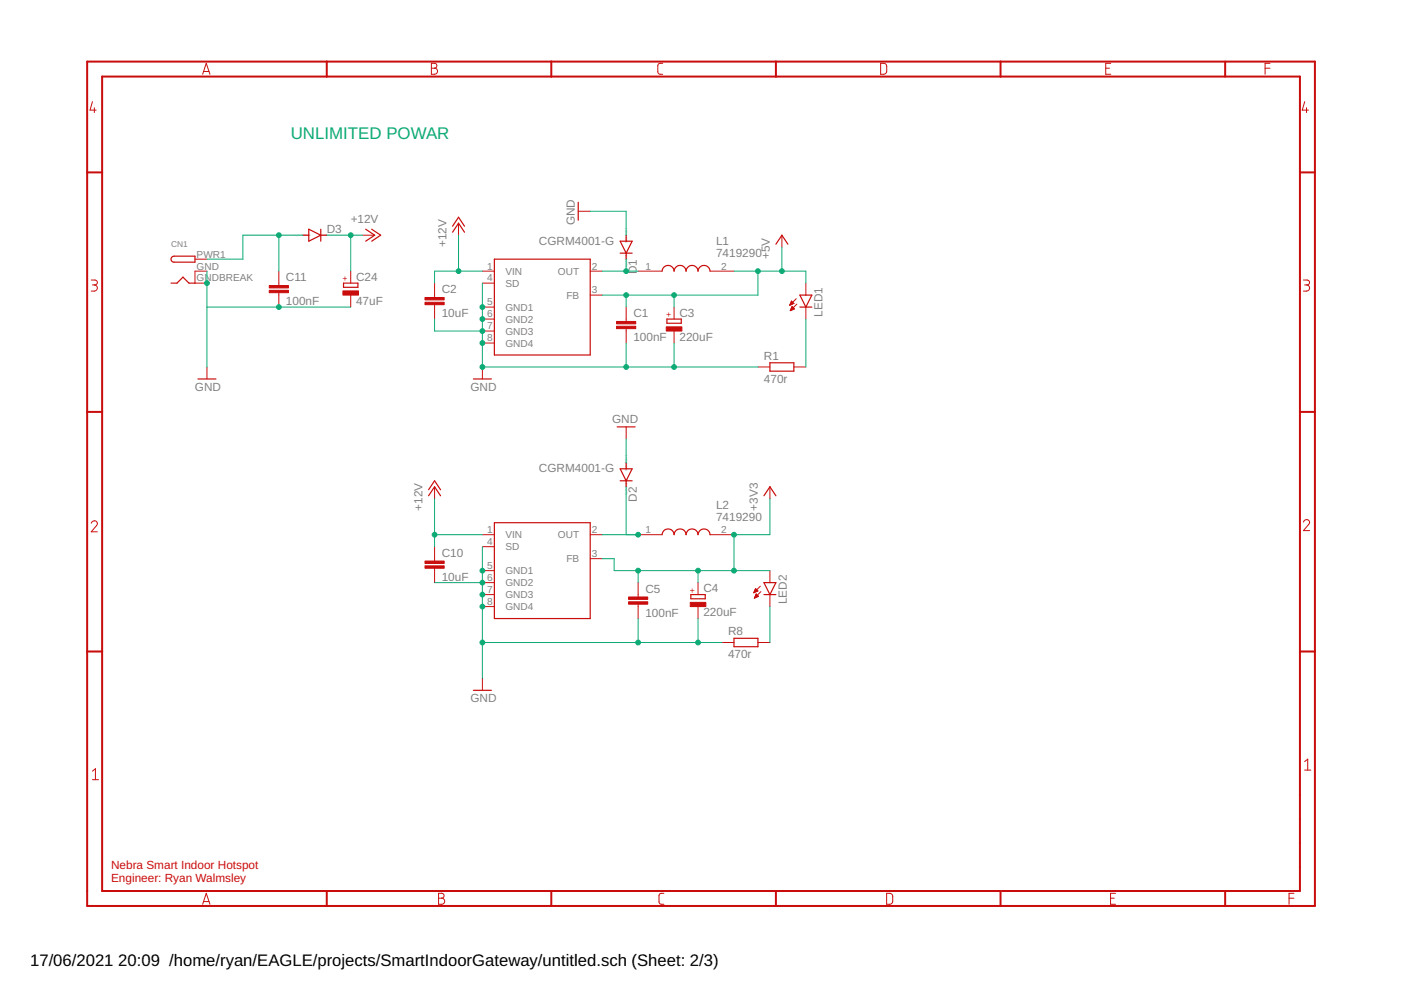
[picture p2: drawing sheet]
<svg xmlns="http://www.w3.org/2000/svg" width="297mm" height="210mm" viewBox="0 0 297 210" stroke-linecap="round" stroke-linejoin="round" font-family="sans-serif">
<defs><g id="words">
<text font-size="3.6" fill="#0dab76" x="61.7" y="29.6">UNLIMITED POWAR</text>
<g font-size="3.5">
<text x="6.4" y="204.7">17/06/2021</text>
<text x="25.1" y="204.7">20:09 /home/ryan/EAGLE/projects/SmartIndoorGateway/untitled.sch (Sheet: 2/3)</text>
</g>
<g font-size="2.5" fill="#808080">
<text x="74.4" y="47.3">+12V</text>
<text x="121.8" y="47.8" transform="rotate(-90 121.8 47.8)">GND</text>
<text x="69.3" y="49.4">D3</text>
<text x="94.7" y="52.4" transform="rotate(-90 94.7 52.4)">+12V</text>
<text x="114.3" y="51.9">CGRM4001-G</text>
<text x="151.8" y="52">L1</text>
<text x="60.6" y="59.7">C11</text>
<text x="75.5" y="59.6">C24</text>
<text x="135" y="58.2" transform="rotate(-90 135 58.2)">D1</text>
<text x="151.8" y="54.6">7419290</text>
<text x="163.2" y="55" transform="rotate(-90 163.2 55)">+5V</text>
<text x="60.6" y="64.7">100nF</text>
<text x="75.5" y="64.6">47uF</text>
<text x="93.7" y="62.2">C2</text>
<text x="93.7" y="67.3">10uF</text>
<text x="134.3" y="67.3">C1</text>
<text x="144.1" y="67.2">C3</text>
<text x="174.4" y="67.1" transform="rotate(-90 174.4 67.1)">LED1</text>
<text x="134.3" y="72.4">100nF</text>
<text x="144.1" y="72.3">220uF</text>
<text x="162" y="76.3">R1</text>
<text x="41.3" y="82.9">GND</text>
<text x="99.7" y="82.9">GND</text>
<text x="162" y="81.1">470r</text>
<text x="129.8" y="89.7">GND</text>
<text x="114.3" y="100.1">CGRM4001-G</text>
<text x="135" y="106.4" transform="rotate(-90 135 106.4)">D2</text>
<text x="151.8" y="107.9">L2</text>
<text x="89.6" y="108.3" transform="rotate(-90 89.6 108.3)">+12V</text>
<text x="151.8" y="110.4">7419290</text>
<text x="160.7" y="108.3" transform="rotate(-90 160.7 108.3)">+3V3</text>
<text x="93.7" y="118.1">C10</text>
<text x="93.7" y="123.1">10uF</text>
<text x="136.8" y="125.7">C5</text>
<text x="149.1" y="125.6">C4</text>
<text x="136.8" y="130.8">100nF</text>
<text x="149.1" y="130.7">220uF</text>
<text x="166.8" y="128.1" transform="rotate(-90 166.8 128.1)">LED2</text>
<text x="154.4" y="134.7">R8</text>
<text x="154.4" y="139.5">470r</text>
<text x="99.7" y="148.9">GND</text>
</g>
<g font-size="2.5" fill="#c90d0c">
<text x="23.6" y="184.3">Nebra Smart Indoor Hotspot</text>
<text x="23.6" y="187">Engineer: Ryan Walmsley</text>
</g>
<g font-size="2.1" fill="#808080">
<text x="41.7" y="54.6">PWR1</text>
<text x="41.7" y="57.1">GND</text>
<text x="41.7" y="59.7">GNDBREAK</text>
<text x="103.3" y="57.1">1</text>
<text x="103.3" y="59.7">4</text>
<text x="107.2" y="58.3">VIN</text>
<text x="118.3" y="58.3">OUT</text>
<text x="125.5" y="57.1">2</text>
<text x="136.9" y="57.1">1</text>
<text x="152.9" y="57.1">2</text>
<text x="103.3" y="64.8">5</text>
<text x="107.2" y="60.8">SD</text>
<text x="107.2" y="65.9">GND1</text>
<text x="120.1" y="63.3">FB</text>
<text x="125.5" y="62.2">3</text>
<text x="103.3" y="67.3">6</text>
<text x="103.3" y="69.8">7</text>
<text x="107.2" y="68.4">GND2</text>
<text x="107.2" y="71">GND3</text>
<text x="103.3" y="72.4">8</text>
<text x="107.2" y="73.5">GND4</text>
<text x="103.3" y="113">1</text>
<text x="125.5" y="113">2</text>
<text x="136.9" y="113">1</text>
<text x="152.9" y="113">2</text>
<text x="103.3" y="115.5">4</text>
<text x="107.2" y="114.1">VIN</text>
<text x="107.2" y="116.7">SD</text>
<text x="118.3" y="114.1">OUT</text>
<text x="120.1" y="119.2">FB</text>
<text x="125.5" y="118.1">3</text>
<text x="103.3" y="120.6">5</text>
<text x="103.3" y="123.2">6</text>
<text x="103.3" y="125.7">7</text>
<text x="107.2" y="121.7">GND1</text>
<text x="107.2" y="124.3">GND2</text>
<text x="103.3" y="128.2">8</text>
<text x="107.2" y="126.8">GND3</text>
<text x="107.2" y="129.4">GND4</text>
</g>
<text font-size="1.8" fill="#808080" x="36.3" y="52.4">CN1</text>
<g font-size="1.8" fill="#c90d0c">
<text x="73.8" y="59.6" transform="rotate(-90 73.8 59.6)">+</text>
<text x="142.3" y="67.2" transform="rotate(-90 142.3 67.2)">+</text>
<text x="147.4" y="125.7" transform="rotate(-90 147.4 125.7)">+</text>
</g>
<g font-size=".6" fill="#808080">
<text x="62.5" y="50.1">SpiceOrder 1</text>
<text x="67.6" y="50.1">SpiceOrder 2</text>
<text x="133" y="51.6" transform="rotate(-90 133 51.6)">SpiceOrder 1</text>
<text x="133" y="56.6" transform="rotate(-90 133 56.6)">SpiceOrder 2</text>
<text x="133" y="99.8" transform="rotate(-90 133 99.8)">SpiceOrder 1</text>
<text x="133" y="104.9" transform="rotate(-90 133 104.9)">SpiceOrder 2</text>
</g>
</g></defs>
<g fill="none" stroke="#c90d0c" stroke-width=".42">
<path d="M69.3 13.1v3.1M116.9 13.1v3.1M164.5 13.1v3.1M212.1 13.1v3.1M259.8 13.1v3.1M18.5 36.6h3.2M275.6 36.6h3.2M18.5 87.3h3.2M275.6 87.3h3.2M18.5 138.1h3.2M275.6 138.1h3.2M69.3 188.9v3.2"/>
<path d="M116.9 188.9v3.2M164.5 188.9v3.2M212 188.9h-190.3v-172.7h253.9v172.7h-15.7M212.1 188.9v3.2M212.4 188.9h47.4v3.2h-241.3v-179h260.3v179h-18.9"/>
</g>
<g fill="none" stroke="#c90d0c" stroke-width=".21">
<path d="M43 15.7l.7-2.3 .8 2.3M43.2 15.2h1.1M91.5 13.4h.6a.52 .52 0 0 1 .5 .5 .52 .52 0 0 1-.5 .6 .65 .65 0 0 1 .7 .6 .65 .65 0 0 1-.7 .6h-.6zM91.5 14.5h.6M140.5 13.4h-.7l-.3 .5v1.5l.3 .3h.7M186.7 13.4h.9l.4 .5v1.4l-.4 .4h-.9zM234.4 14.5h.8M235.5 13.4h-1.1v2.3h1.1M268.2 14.5h1.1M269.3 13.4h-1.1v2.3M19.6 21.5l-.5 1.8h1.3M20 22.8v1.1"/>
<path d="M276.6 21.5l-.5 1.8h1.3M277 22.8v1.1M19.3 59.4h.8a.52 .52 0 0 1 .5 .5 .52 .52 0 0 1-.5 .5h-.5M41.3 54.9h2.6M43.9 57.5h-2.6v2.5h2.6M59.1 57.5v3M74.4 57.5v2.5M76.9 49.9h2.5M97.2 47.3v2.6M102.3 57.5h2.5M122.6 44.8h2.5M125.1 57.5h2.6"/>
<path d="M135.3 57.5h5.1M150.5 57.5h5.1M165.8 49.9v2.5M276.4 59.4h.7a.52 .52 0 0 1 .6 .5 .52 .52 0 0 1-.6 .5h-.5M20 60.4a.66 .66 0 0 1 .6 .7 .66 .66 0 0 1-.6 .6h-.7M43.9 77.8v2.5M59.1 62.1v3M74.4 62.6v2.5M92.1 60v3.1M92.1 64.6v3M102.3 60h2.5M102.3 65.1h2.5"/>
<path d="M102.3 67.6h2.5M102.3 70.2h2.5M102.3 72.7h2.5M102.3 77.8v2.5M125.1 62.6h2.6M132.8 65.1v3.1M132.8 69.7v3M142.9 65.1v2.5M142.9 70.2v2.5M160.7 77.8h2.5M167.4 64.7h.1M167.5 64.6h.3"/>
<path d="M167.5 64.5h.5M167.6 64.3h.7M167.6 65.8h.1M167.6 64.2h.6M167.6 65.7h.4M167.7 64.1h.4M167.7 65.6h.6M167.7 64h.3M167.7 65.4h.7M167.8 65.3h.5M167.8 63.9h.1M167.9 65.2h.2"/>
<path d="M167.9 65.1h.1M167.9 65l.5 .5-.8 .4zM168.3 77.8h2.6M168.3 64.3l-.5-.5-.4 .9M168.3 64.3l-.9 .4M168.8 63.3l-1.4 1.4M169 64.5l-1.4 1.4M170.9 60v2.6M170.9 65.1v2.5M277 60.4a.66 .66 0 0 1 .7 .7 .66 .66 0 0 1-.7 .6h-.6M132.8 90.5v2.5M19.3 110.9a.64 .64 0 0 1 1-.5 .64 .64 0 0 1 .1 1.1l-1.1 1.3h1.3"/>
<path d="M92.1 103.2v2.5M92.1 115.9v3.1M102.3 113.4h2.5M102.3 115.9h2.5M125.1 113.4h2.6M125.1 118.4h2.6M135.3 113.4h5.1M150.5 113.4h5.1M163.2 103.2v2.5M276.4 110.7a.64 .64 0 0 1 .9-.5 .64 .64 0 0 1 .2 1l-1.1 1.3h1.3M92.1 120.5v3M102.3 121h2.5"/>
<path d="M102.3 123.5h2.5M102.3 126.1h2.5M102.3 128.6h2.5M135.3 123.5v3.1M135.3 128.1v3M148 123.5v2.6M148 128.6v2.5M153.1 136.2h2.5M159.8 125.6h.1M159.9 125.5h.3M159.9 125.4h.6M160 126.7h.2"/>
<path d="M160 125.3h.7M160 125.1h.5M160 126.6h.5M160.1 125h.3M160.1 126.5h.7M160.1 124.9h.2M160.1 126.3h.6M160.2 124.8l.5 .5-.9 .4zM160.2 126.2h.4M160.3 126.1h.2M160.3 126h.1M160.3 125.9l.5 .5-.9 .4z"/>
<path d="M160.7 136.2h2.5M161.2 124.3l-1.4 1.4M161.3 125.4l-1.4 1.4M163.2 121v2.5M163.2 126.1v2.5M102.3 143.8v2.6M19.6 163.5l.6-.5v2.3M19.6 165.3h1.3M276.6 161.5l.7-.5v2.3M276.6 163.3h1.3M43 191.7l.7-2.3 .8 2.3M43.2 191.2h1.1"/>
<path d="M93 189.4h.6a.52 .52 0 0 1 .6 .5 .52 .52 0 0 1-.6 .5 .65 .65 0 0 1 .7 .7 .65 .65 0 0 1-.7 .6h-.6zM93 190.4h.6M140.8 189.4h-.8l-.3 .5v1.5l.4 .3h.7M188 189.4h.8l.5 .4v1.5l-.5 .4h-.8zM235.5 190.4h.7M236.5 189.4h-1v2.3h1M273.3 190.4h1M274.3 189.4h-1v2.3"/>
</g>
<g fill="none" stroke="#c90d0c" stroke-width=".25">
<path d="M36.5 54.4l.4-.1h4.4v1.3h-4.4a.63 .63 0 0 1-.6-.4 .63 .63 0 0 1 .2-.8zM64.2 49.9h1.3M65.5 48.6l2.5 1.3-2.5 1.2zM68 48.6v2.5M68 49.9h1.3M77.5 48.6l1.9 1.3-1.9 1.2M78.8 48.6l1.9 1.3-1.9 1.2M95.9 49.2l1.3-1.9 1.3 1.9M95.9 48l1.3-1.9 1.3 1.9M104.8 54.9h20.3v20.4h-20.3zM122.6 42.9v3.8M131.5 51.1h2.5l-1.2 2.6z"/>
<path d="M131.5 53.7h2.5M132.8 49.9v1.2M132.8 53.7v1.2M140.4 57.5a1.27 1.27 0 0 1 1.2-1.2 1.27 1.27 0 0 1 1.3 1.2 1.27 1.27 0 0 1 1.3-1.2 1.27 1.27 0 0 1 1.3 1.2 1.27 1.27 0 0 1 1.2-1.2 1.27 1.27 0 0 1 1.3 1.2 1.27 1.27 0 0 1 1.3-1.2 1.27 1.27 0 0 1 1.2 1.2M164.5 51.8l1.3-1.9 1.2 1.9M36.3 60h1.2l1.3-1.2 1.3 1.2h1.2M72.8 60h3.1v.9h-3.1zM141.4 67.6h3v.9h-3zM163.2 76.9h5.1v1.8h-5.1zM169.6 62.6h2.5l-1.2 2.5zM169.6 65.1h2.5M42 80.3h3.8"/>
<path d="M100.4 80.3h3.8M130.9 90.5h3.8M131.5 99.4h2.5l-1.2 2.5zM132.8 98.1v1.3M90.9 105.1l1.2-1.9 1.3 1.9M90.9 103.8l1.2-1.9 1.3 1.9M104.8 110.8h20.3v20.3h-20.3zM131.5 101.9h2.5M132.8 101.9v1.3M140.4 113.4a1.27 1.27 0 0 1 1.2-1.2 1.27 1.27 0 0 1 1.3 1.2 1.27 1.27 0 0 1 1.3-1.2 1.27 1.27 0 0 1 1.3 1.2 1.27 1.27 0 0 1 1.2-1.2 1.27 1.27 0 0 1 1.3 1.2 1.27 1.27 0 0 1 1.3-1.2 1.27 1.27 0 0 1 1.2 1.2M162 105.1l1.2-1.9 1.3 1.9M146.5 126.1h3v.9h-3z"/>
<path d="M155.6 135.3h5.1v1.8h-5.1zM162 123.5h2.5l-1.3 2.6zM162 126.1h2.5M100.4 146.4h3.8"/>
</g>
<g fill="#c90d0c" stroke="#c90d0c" stroke-width=".21">
<path d="M130.7 69.2h4.1v.5h-4.1z"/>
<path d="M130.7 68.2h4.1v.5h-4.1z"/>
<path d="M90.1 64.1h4.1v.5h-4.1z"/>
<path d="M90.1 63.1h4.1v.5h-4.1z"/>
<path d="M141.3 69.3h3.3v.9h-3.3z"/>
<path d="M146.3 127.7h3.3v.9h-3.3z"/>
<path d="M133.3 127.6h4v.5h-4z"/>
<path d="M133.3 126.6h4v.5h-4z"/>
<path d="M90.1 120h4.1v.5h-4.1z"/>
<path d="M90.1 119h4.1v.5h-4.1z"/>
<path d="M57.1 61.6h4.1v.5h-4.1z"/>
<path d="M57.1 60.5h4.1v.5h-4.1z"/>
<path d="M72.7 61.7h3.3v.9h-3.3z"/>
</g>
<g fill="none" stroke="#0dab76" stroke-width=".21">
<path d="M43.9 57.5v20.3M59.1 49.9v7.6M64.2 49.9h-12.7v5h-7.6M69.3 49.9h7.6M74.4 49.9v7.6M97.2 49.9v7.6M102.3 57.5h-10.2v2.5M125.1 44.8h7.7v5.1M127.7 57.5h7.6M132.8 54.9v2.6M155.6 57.5h15.3v2.5M160.7 57.5v5.1h-33"/>
<path d="M165.8 52.4v5.1M43.9 65.1h30.5M92.1 67.6v2.6h10.2M102.3 60v17.8h58.4M132.8 62.6v2.5M132.8 72.7v5.1M142.9 62.6v2.5M142.9 72.7v5.1M170.9 67.6v10.2M132.8 93v5.1M92.1 105.7v10.2M92.1 113.4h10.2"/>
<path d="M102.3 115.9v27.9M127.7 113.4h7.6M127.7 118.4h2.5v2.6h33M132.8 103.2v10.2M163.2 105.7v7.7h-7.6v7.6M92.1 123.5h10.2M102.3 136.2h50.8M135.3 121v2.5M135.3 131.1v5.1M148 121v2.5M148 131.1v5.1M163.2 128.6v7.6"/>
</g>
<g fill="#0dab76" stroke="#0dab76" stroke-width=".21">
<circle cx="97.2" cy="57.5" r=".51"/>
<circle cx="92.1" cy="113.4" r=".51"/>
<circle cx="74.4" cy="49.9" r=".51"/>
<circle cx="102.3" cy="67.6" r=".51"/>
<circle cx="102.3" cy="70.2" r=".51"/>
<circle cx="102.3" cy="72.7" r=".51"/>
<circle cx="102.3" cy="65.1" r=".51"/>
<circle cx="102.3" cy="77.8" r=".51"/>
<circle cx="132.8" cy="77.8" r=".51"/>
<circle cx="142.9" cy="77.8" r=".51"/>
<circle cx="43.9" cy="60" r=".51"/>
<circle cx="59.1" cy="65.1" r=".51"/>
<circle cx="102.3" cy="121" r=".51"/>
<circle cx="102.3" cy="123.5" r=".51"/>
<circle cx="102.3" cy="126.1" r=".51"/>
<circle cx="102.3" cy="128.6" r=".51"/>
<circle cx="102.3" cy="136.2" r=".51"/>
<circle cx="135.3" cy="136.2" r=".51"/>
<circle cx="148" cy="136.2" r=".51"/>
<circle cx="132.8" cy="62.6" r=".51"/>
<circle cx="142.9" cy="62.6" r=".51"/>
<circle cx="160.7" cy="57.5" r=".51"/>
<circle cx="165.8" cy="57.5" r=".51"/>
<circle cx="132.8" cy="57.5" r=".51"/>
<circle cx="135.3" cy="113.4" r=".51"/>
<circle cx="135.3" cy="121" r=".51"/>
<circle cx="148" cy="121" r=".51"/>
<circle cx="155.6" cy="121" r=".51"/>
<circle cx="155.6" cy="113.4" r=".51"/>
<circle cx="59.1" cy="49.9" r=".51"/>
</g>
<use href="#words"/>
</svg>
